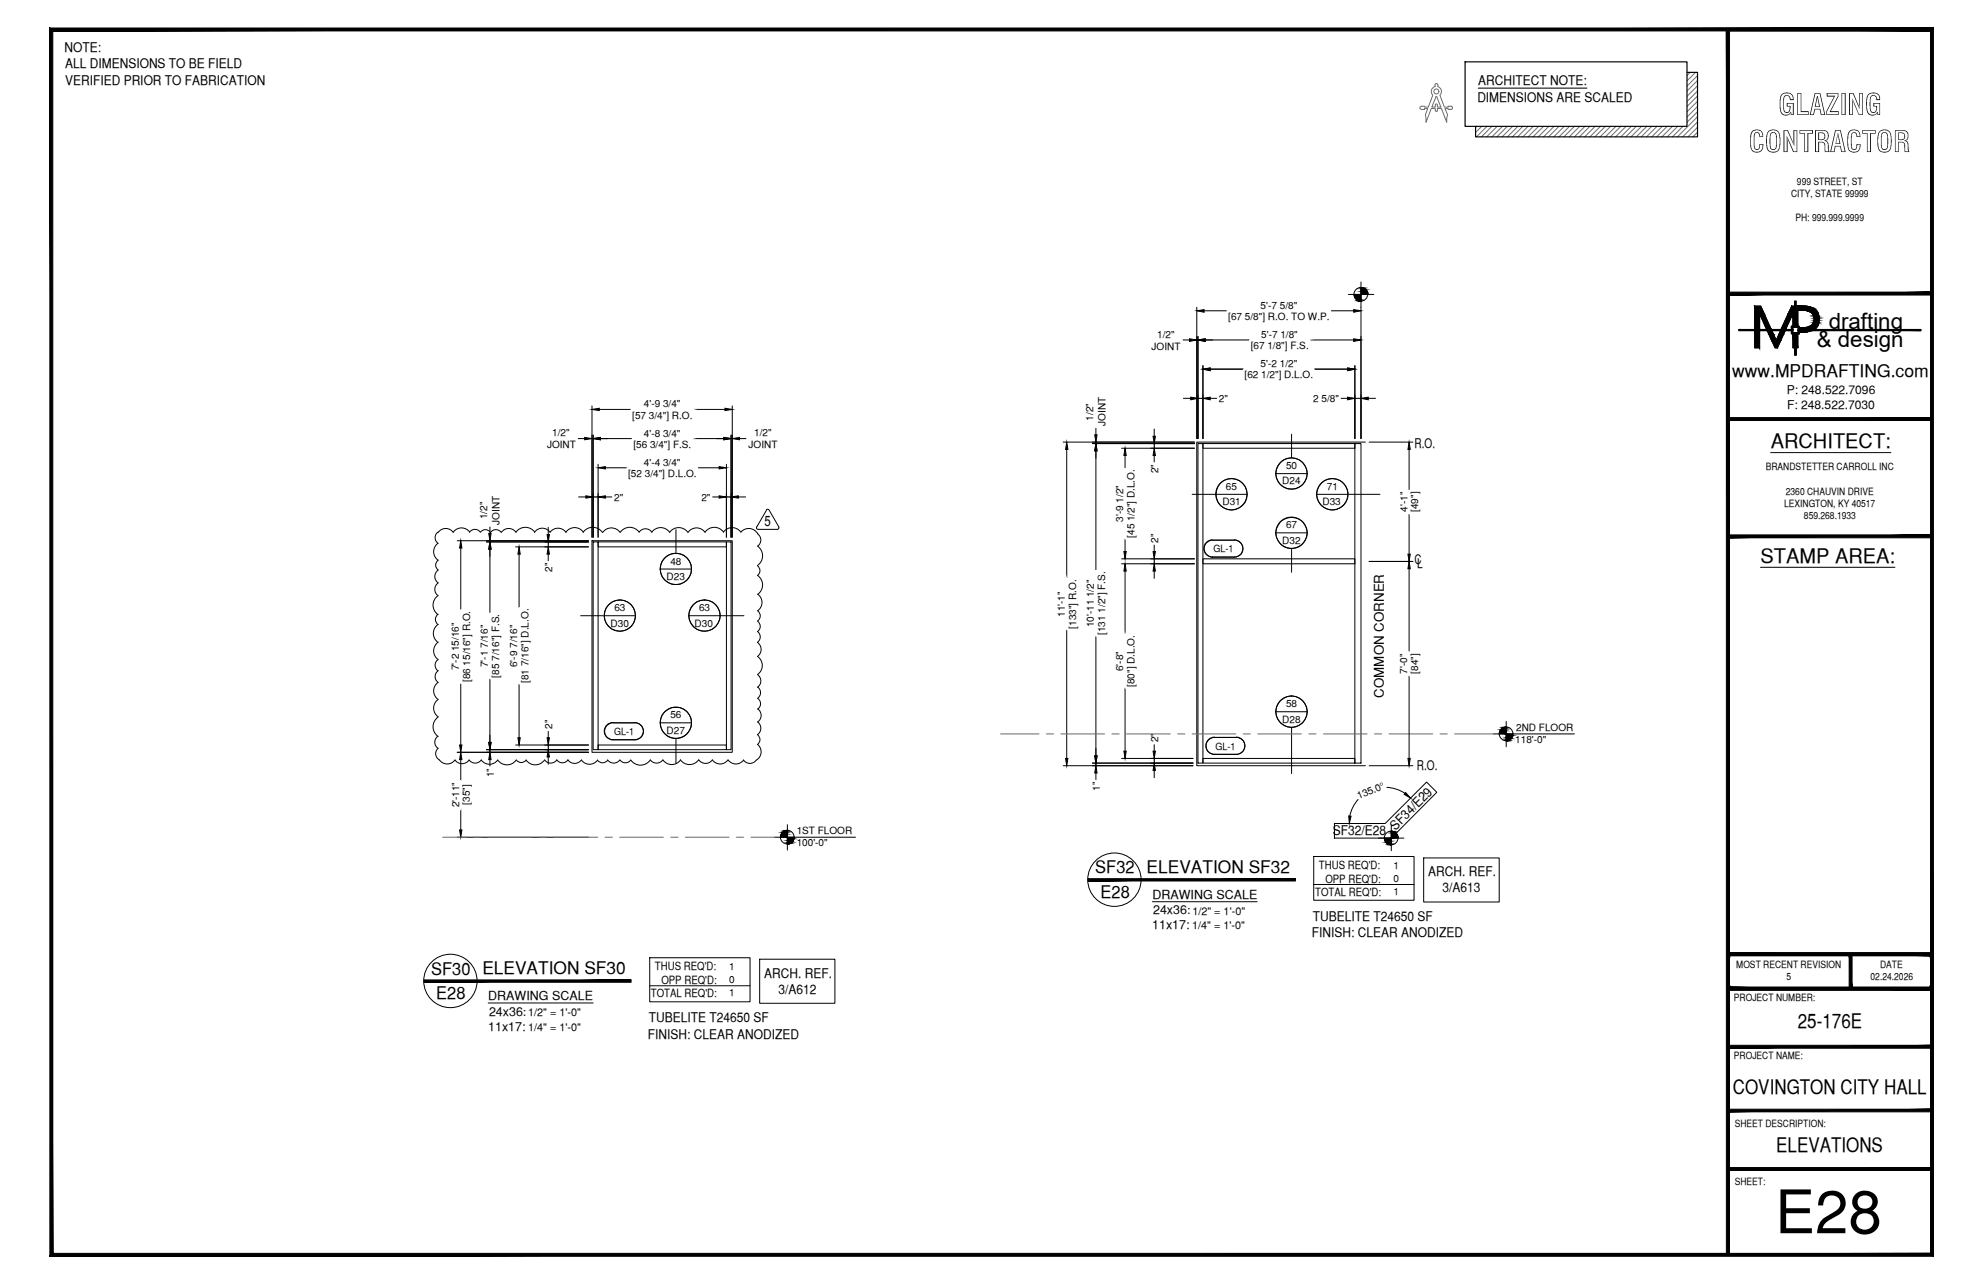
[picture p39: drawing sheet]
<svg xmlns="http://www.w3.org/2000/svg" width="432mm" height="279mm" viewBox="0 0 432 279" stroke-linecap="round" stroke-linejoin="round" font-family="sans-serif">
<defs><g id="words">
<text font-size="13.1" x="386.5" y="268.4">E28</text>
<g font-size="6.3">
<text x="387.2" y="25">GLAZING</text>
<text x="380.8" y="33.1">CONTRACTOR</text>
</g>
<g font-size="4.9">
<text x="398.2" y="71.5">drafting</text>
<text x="395.6" y="75.5">&amp; design</text>
</g>
<g font-size="4.4">
<text x="385.6" y="97.5">ARCHITECT:</text>
<text x="383.3" y="122.5">STAMP AREA:</text>
<text x="391.5" y="223.7">25-176E</text>
<text x="377.3" y="238.1">COVINGTON CITY HALL</text>
<text x="386.8" y="250.7">ELEVATIONS</text>
</g>
<g font-size="3.8">
<text x="377.2" y="82">www.MPDRAFTING.com</text>
<text x="238.5" y="190.1">SF32 ELEVATION SF32</text>
<text x="239.6" y="195.3">E28</text>
<text x="93.9" y="212.1">SF30 ELEVATION SF30</text>
<text x="95" y="217.4">E28</text>
</g>
<text font-size="3.1" x="166.5" y="114.5">5</text>
<g font-size="2.9">
<text x="14" y="11.2">NOTE:</text>
<text x="14.2" y="14.8">ALL DIMENSIONS TO BE FIELD</text>
<text x="14.2" y="18.4">VERIFIED PRIOR TO FABRICATION</text>
<text x="321.7" y="22.1">DIMENSIONS ARE SCALED</text>
<text x="321.9" y="18.5">ARCHITECT NOTE:</text>
<text x="308" y="97.4">R.O.</text>
<text x="308" y="122.7">C</text>
<text x="308.6" y="123.6">L</text>
<text x="301.3" y="151.8" transform="rotate(-90 301.3 151.8)">COMMON CORNER</text>
<text x="308.5" y="167.5">R.O.</text>
<text x="290.3" y="181.8">SF32/E28</text>
<text x="303.8" y="180.7" transform="rotate(-45 303.8 180.7)">SF34/E29</text>
<text x="311" y="190.6">ARCH. REF.</text>
<text x="314.1" y="194.2">3/A613</text>
<text x="285.7" y="204">FINISH: CLEAR ANODIZED</text>
<text x="285.9" y="200.4">TUBELITE T24650 SF</text>
<text x="166.4" y="212.7">ARCH. REF.</text>
<text x="169.5" y="216.2">3/A612</text>
<text x="141.1" y="226">FINISH: CLEAR ANODIZED</text>
<text x="141.3" y="222.4">TUBELITE T24650 SF</text>
</g>
<g font-size="2.7">
<text x="251" y="195.6">DRAWING SCALE</text>
<text x="250.9" y="202.2">11x17:</text>
<text x="251.1" y="198.9">24x36:</text>
<text x="106.3" y="217.6">DRAWING SCALE</text>
<text x="106.5" y="221">24x36:</text>
<text x="106.3" y="224.3">11x17:</text>
</g>
<g font-size="2.6">
<text x="389.1" y="85.8">P: 248.522.7096</text>
<text x="389.1" y="89">F: 248.522.7030</text>
</g>
<g font-size="2.5">
<text x="287.2" y="189.1">THUS REQ'D:</text>
<text x="286.4" y="194.9">TOTAL REQ'D:</text>
<text x="288.6" y="192.1">OPP REQ'D:</text>
<text x="142.6" y="211.1">THUS REQ'D:</text>
<text x="144" y="214.1">OPP REQ'D:</text>
<text x="141.7" y="217">TOTAL REQ'D:</text>
</g>
<g font-size="2.4">
<text x="259.6" y="202.2">1/4&quot; = 1'-0&quot;</text>
<text x="259.7" y="199">1/2&quot; = 1'-0&quot;</text>
<text x="115" y="221.1">1/2&quot; = 1'-0&quot;</text>
<text x="115" y="224.3">1/4&quot; = 1'-0&quot;</text>
</g>
<g font-size="2.2">
<text x="391.3" y="40.2">999 STREET, ST</text>
<text x="390" y="42.9">CITY, STATE 99999</text>
<text x="391" y="48.2">PH: 999.999.9999</text>
<text x="267.5" y="69.7">[67 5/8&quot;] R.O. TO W.P.</text>
<text x="274.5" y="67.2">5'-7 5/8&quot;</text>
<text x="250.8" y="76.1">JOINT</text>
<text x="252" y="73.5">1/2&quot;</text>
<text x="272.4" y="76">[67 1/8&quot;] F.S.</text>
<text x="274.6" y="73.5">5'-7 1/8&quot;</text>
<text x="271" y="82.4">[62 1/2&quot;] D.L.O.</text>
<text x="274.5" y="79.9">5'-2 1/2&quot;</text>
<text x="140.2" y="88.6">4'-9 3/4&quot;</text>
<text x="265.4" y="87.5">2&quot;</text>
<text x="285.9" y="87.5">2 5/8&quot;</text>
<text x="120.3" y="94.9">1/2&quot;</text>
<text x="137.7" y="91.1">[57 3/4&quot;] R.O.</text>
<text x="140.2" y="95">4'-8 3/4&quot;</text>
<text x="164.2" y="94.9">1/2&quot;</text>
<text x="238.1" y="91.5" transform="rotate(-90 238.1 91.5)">1/2&quot;</text>
<text x="240.7" y="92.7" transform="rotate(-90 240.7 92.7)">JOINT</text>
<text x="119.1" y="97.5">JOINT</text>
<text x="137.9" y="97.5">[56 3/4&quot;] F.S.</text>
<text x="140.2" y="101.3">4'-4 3/4&quot;</text>
<text x="163" y="97.5">JOINT</text>
<text x="136.8" y="103.8">[52 3/4&quot;] D.L.O.</text>
<text x="252.2" y="103" transform="rotate(-90 252.2 103)">2&quot;</text>
<text x="267" y="106.6">65</text>
<text x="279.2" y="105.4">D24</text>
<text x="280" y="102.1">50</text>
<text x="288.9" y="106.6">71</text>
<text x="384.5" y="102.3">BRANDSTETTER CARROLL INC</text>
<text x="388.9" y="107.6">2360 CHAUVIN DRIVE</text>
<text x="106.1" y="113" transform="rotate(-90 106.1 113)">1/2&quot;</text>
<text x="133.7" y="109">2&quot;</text>
<text x="152.7" y="109">2&quot;</text>
<text x="244.5" y="113.5" transform="rotate(-90 244.5 113.5)">3'-9 1/2&quot;</text>
<text x="266.2" y="109.9">D31</text>
<text x="288" y="109.9">D33</text>
<text x="306.5" y="111.3" transform="rotate(-90 306.5 111.3)">4'-1&quot;</text>
<text x="308.8" y="111.4" transform="rotate(-90 308.8 111.4)">[49&quot;]</text>
<text x="388.5" y="110.3">LEXINGTON, KY 40517</text>
<text x="392.8" y="113">859.268.1933</text>
<text x="108.8" y="114.2" transform="rotate(-90 108.8 114.2)">JOINT</text>
<text x="247" y="117" transform="rotate(-90 247 117)">[45 1/2&quot;] D.L.O.</text>
<text x="252.2" y="118.1" transform="rotate(-90 252.2 118.1)">2&quot;</text>
<text x="279.2" y="118.4">D32</text>
<text x="280" y="115">67</text>
<text x="120.2" y="124.5" transform="rotate(-90 120.2 124.5)">2&quot;</text>
<text x="146" y="122.9">48</text>
<text x="264.2" y="120.1">GL-1</text>
<text x="145.2" y="126.2">D23</text>
<text x="133" y="136.3">D30</text>
<text x="133.8" y="133">63</text>
<text x="151.3" y="136.3">D30</text>
<text x="152.2" y="133">63</text>
<text x="231.9" y="134.2" transform="rotate(-90 231.9 134.2)">11'-1&quot;</text>
<text x="234.3" y="136.8" transform="rotate(-90 234.3 136.8)">[133&quot;] R.O.</text>
<text x="238.2" y="136.5" transform="rotate(-90 238.2 136.5)">10'-11 1/2&quot;</text>
<text x="240.7" y="138.2" transform="rotate(-90 240.7 138.2)">[131 1/2&quot;] F.S.</text>
<text x="99.9" y="145.9" transform="rotate(-90 99.9 145.9)">7'-2 15/16&quot;</text>
<text x="102.4" y="148.5" transform="rotate(-90 102.4 148.5)">[86 15/16&quot;] R.O.</text>
<text x="106.2" y="145.2" transform="rotate(-90 106.2 145.2)">7'-1 7/16&quot;</text>
<text x="108.7" y="147.4" transform="rotate(-90 108.7 147.4)">[85 7/16&quot;] F.S.</text>
<text x="112.6" y="145.2" transform="rotate(-90 112.6 145.2)">6'-9 7/16&quot;</text>
<text x="115.1" y="148.6" transform="rotate(-90 115.1 148.6)">[81 7/16&quot;] D.L.O.</text>
<text x="244.5" y="146" transform="rotate(-90 244.5 146)">6'-8&quot;</text>
<text x="247" y="149.5" transform="rotate(-90 247 149.5)">[80&quot;] D.L.O.</text>
<text x="306.4" y="146.6" transform="rotate(-90 306.4 146.6)">7'-0&quot;</text>
<text x="308.8" y="146.6" transform="rotate(-90 308.8 146.6)">[84&quot;]</text>
<text x="280" y="153.9">58</text>
<text x="120.2" y="158.6" transform="rotate(-90 120.2 158.6)">2&quot;</text>
<text x="133.7" y="159.9">GL-1</text>
<text x="145.2" y="159.6">D27</text>
<text x="146" y="156.3">56</text>
<text x="252.2" y="161.5" transform="rotate(-90 252.2 161.5)">2&quot;</text>
<text x="279.2" y="157.2">D28</text>
<text x="329.9" y="161.7">118'-0&quot;</text>
<text x="330.1" y="159">2ND FLOOR</text>
<text x="264.7" y="163.1">GL-1</text>
<text x="107.5" y="169.2" transform="rotate(-90 107.5 169.2)">1&quot;</text>
<text x="239.5" y="172.1" transform="rotate(-90 239.5 172.1)">1&quot;</text>
<text x="295.9" y="173.9" transform="rotate(-23 295.9 173.9)">135.0°</text>
<text x="99.9" y="175.7" transform="rotate(-90 99.9 175.7)">2'-11&quot;</text>
<text x="102.3" y="175.1" transform="rotate(-90 102.3 175.1)">[35&quot;]</text>
<text x="173.5" y="181.5">1ST FLOOR</text>
<text x="173.5" y="184.1">100'-0&quot;</text>
<text x="303.4" y="189">1</text>
<text x="303.4" y="192">0</text>
<text x="303.4" y="194.7">1</text>
<text x="158.7" y="211.1">1</text>
<text x="158.7" y="214">0</text>
<text x="378.1" y="210.6">MOST RECENT REVISION</text>
<text x="389" y="213.3">5</text>
<text x="407.3" y="213.2">02.24.2026</text>
<text x="409.4" y="210.6">DATE</text>
<text x="158.7" y="216.8">1</text>
<text x="377.6" y="217.8">PROJECT NUMBER:</text>
<text x="377.6" y="230.4">PROJECT NAME:</text>
<text x="377.8" y="245.2">SHEET DESCRIPTION:</text>
<text x="377.8" y="257.9">SHEET:</text>
</g>
</g></defs>
<!-- layer: COMPONENTS -->
<path d="M260.9 96.5h1v69.6h-1zM261.9 96.5h33.1v1h-33.1zM295 96.5h1.4v69.6h-1.4zM129.2 117.9h1v45.2h-1zM130.2 117.9h28v1.1h-28zM158.2 117.9h1v45.2h-1zM261.9 121.6h33.1v1.1h-33.1zM130.2 162.1h28v1h-28zM261.9 165h33.1v1.1h-33.1z" fill="none" stroke="#000" stroke-width=".22"/>
<!-- layer: ROUGH OPENING -->
<path d="M297.3 96.2h-36.7v70.4h36.7M128.9 117.7h30.5v46h-30.5z" fill="none" stroke="#000" stroke-width=".22"/>
<!-- layer: DIM -->
<g fill="none" stroke="#000" stroke-width=".22">
<path d="M257.4 74h1.6M260.6 66.9v28.5M260.6 74h.3M260.9 73.2v22.2M261.9 79.6v15.8M262.2 67.6h5M262.4 74h9.7M285.2 74h9.6M289.8 67.6h5M295 79.6v15.8M296.4 66.9v28.5M125.7 95.4h1.6"/>
<path d="M128.9 88.3v28.6M128.9 95.4h.3M129.2 94.7v22.2M130.5 89.1h6.9M130.7 95.4h7M150.7 95.4h6.9M151 89.1h6.9M159.2 94.7v22.2M159.2 95.4h.2M159.4 88.3v28.6M161 95.4h1.6M231.5 96.2h28.6"/>
<path d="M232.3 97.8v28.1M237.9 96.5h22.2M238.6 93v1.6M238.6 96.2v.3M238.6 98.1v26M244.2 97.5h15.9M245 99.1v2.8M251.3 93.3v1.6M251.3 96.5v1M251.3 99.1v1.6M257.7 86.7h1.6M260.9 86.7h1"/>
<path d="M263.5 86.7h1.6M263.5 80.3h7.3M286.1 80.3h7.3M291.8 86.7h1.6M295 86.7h1.4M297.9 86.7h1.6M298.1 96.2h9.6M306.8 97.8v8.9M99.6 117.7h28.5M100.3 119.3v13.4M105.9 117.9h22.2M106.7 114.5v1.6"/>
<path d="M106.7 117.7v.2M106.7 119.5v13.9M112.3 119h15.8M119.4 114.7v1.6M119.4 117.9v1.1M126 108.1h1.6M129.2 108.1h1M130.2 101v15.9M131.8 108.1h1.6M131.8 101.8h4.7M151.9 101.8h4.7M155 108.1h1.6"/>
<path d="M158.2 101v15.9M158.2 108.1h1M160.8 108.1h1.6M245 117.3v2.7M251.3 118.4v1.6M306.8 111.7v8.9M113 120.6v11.7M119.4 120.6v1.6M232.3 137v28M238.6 138.4v26.1M244.2 122.7h15.9M244.2 121.6h15.9"/>
<path d="M245 124.3v13.7M251.3 121.6v1.1M251.3 124.3v1.6M298.1 122.2h9.6M306.8 123.8v18.1M100.3 148.7v13.4M106.7 147.7v13.8M113 148.8v11.7M119.4 158.9v1.6M245 149.7v13.7M306.8 146.9v18.1M99.6 163.7h28.5"/>
<path d="M100.3 165.3v4.6M100.3 176v4.6M105.9 163.1h22.2M106.7 163.1v.6M106.7 165.3v1.6M112.3 162.1h15.8M119.4 162.1v1M119.4 164.7v1.6M231.5 166.6h28.3M237.9 166.1h21.9M238.6 166.1v.5M238.6 168.2v1.6"/>
<path d="M244.2 165h15.6M251.3 161.9v1.5M251.3 165v1.1M251.3 167.6v1.6M298.1 166.6h9.6M99.6 182.2h28.5"/>
</g>
<g fill="#000" stroke="#000" stroke-width=".22">
<path d="M259 73.7l1.6 .3-1.6 .3zM260.6 67.6l1.6-.2v.5zM260.9 74l1.5-.3v.6zM294.8 67.4l1.6 .2-1.6 .3zM294.8 73.7l1.6 .3-1.6 .3zM127.3 95.2l1.6 .2-1.6 .3zM128.9 89.1l1.6-.3v.5zM129.2 95.4l1.5-.2v.5zM157.6 95.2l1.6 .2-1.6 .3zM157.9 88.8l1.5 .3-1.5 .2zM159.4 95.4l1.6-.2v.5zM232.3 96.2l.2 1.6h-.5z"/>
<path d="M238.6 96.5l.3 1.6h-.5zM238.4 94.6h.5l-.3 1.6zM245 97.5l.2 1.6h-.5zM251.1 94.9h.5l-.3 1.6zM251.3 97.5l.3 1.6h-.5zM259.3 86.4l1.6 .3-1.6 .3zM261.9 86.7l1.6-.3v.6zM261.9 80.3l1.6-.2v.5zM293.4 86.4l1.6 .3-1.6 .3zM293.4 80.1l1.6 .2-1.6 .3zM296.4 86.7l1.5-.3v.6zM306.8 96.2l.3 1.6h-.5z"/>
<path d="M100.3 117.7l.3 1.6h-.5zM106.7 117.9l.2 1.6h-.5zM106.4 116.1h.5l-.2 1.6zM119.1 116.3h.5l-.2 1.6zM127.6 107.9l1.6 .2-1.6 .3zM130.2 108.1l1.6-.2v.5zM130.2 101.8l1.6-.3v.5zM156.6 107.9l1.6 .2-1.6 .3zM156.6 101.5l1.6 .3-1.6 .2zM159.2 108.1l1.6-.2v.5zM113 119l.3 1.6h-.5zM119.4 119l.2 1.6h-.5z"/>
<path d="M245 122.7l.2 1.6h-.5zM244.7 120h.5l-.2 1.6zM251.3 122.7l.3 1.6h-.5zM251.1 120h.5l-.3 1.6zM306.8 122.2l.3 1.6h-.5zM306.6 120.6h.5l-.3 1.6zM100.1 162.1h.5l-.3 1.6zM100.3 163.7l.3 1.6h-.5zM106.4 161.5h.5l-.2 1.6zM106.7 163.7l.2 1.6h-.5zM112.8 160.5h.5l-.3 1.6zM119.4 163.1l.2 1.6h-.5z"/>
<path d="M119.1 160.5h.5l-.2 1.6zM232 165h.5l-.2 1.6zM238.4 164.5h.5l-.3 1.6zM238.6 166.6l.3 1.6h-.5zM244.7 163.4h.5l-.2 1.6zM251.3 166.1l.3 1.5h-.5zM251.1 163.4h.5l-.3 1.6zM306.6 165h.5l-.3 1.6zM100.1 180.6h.5l-.3 1.6z"/>
</g>
<g fill="#fff" stroke="#fff" stroke-width=".22">
<path d="M139.9 86.7v2.4l8.6-2.4zM139.9 89.1l8.6-2.4v2.4z"/>
<path d="M137.4 89.1v2.9l13.6-2.9zM137.4 92l13.6-2.9v2.9z"/>
<path d="M139.9 93v2.4l8.6-2.4zM139.9 95.4l8.6-2.4v2.4z"/>
<path d="M137.7 95.4v3l13-3zM137.7 98.4l13-3v3z"/>
<path d="M162.6 92.9v5.1l7.1-5.1zM162.6 98l7.1-5.1v5.1z"/>
<path d="M118.7 92.9v5.1l7-5.1zM118.7 98l7-5.1v5.1z"/>
<path d="M152.4 107v2.3l2.6-2.3zM152.4 109.3l2.6-2.3v2.3z"/>
<path d="M133.4 107v2.3l2.6-2.3zM133.4 109.3l2.6-2.3v2.3z"/>
<path d="M139.9 99.4v2.4l8.6-2.4zM139.9 101.8l8.6-2.4v2.4z"/>
<path d="M136.5 101.8v2.9l15.4-2.9zM136.5 104.7l15.4-2.9v2.9z"/>
<path d="M97.9 135.2v11h2.4zM97.9 135.2h2.4v11z"/>
<path d="M100.3 132.7v16h2.9zM100.3 132.7h2.9v16z"/>
<path d="M104.3 135.7v9.7h2.4zM104.3 135.7h2.4v9.7z"/>
<path d="M106.7 133.4v14.3h2.8zM106.7 133.4h2.8v14.3z"/>
<path d="M104.1 107.5v7h5.1zM104.1 107.5h5.1v7z"/>
<path d="M118.2 122.2v2.6h2.4zM118.2 122.2h2.4v2.6z"/>
<path d="M118.2 156.3v2.6h2.4zM118.2 156.3h2.4v2.6z"/>
<path d="M110.6 135.7v9.7h2.4zM110.6 135.7h2.4v9.7z"/>
<path d="M113 132.3v16.5h2.9zM113 132.3h2.9v16.5z"/>
<path d="M98 169.9v6.1h2.3zM98 169.9h2.3v6.1z"/>
<path d="M100.3 170.5v4.9h2.9zM100.3 170.5h2.9v4.9z"/>
<path d="M274.2 65.2v2.4l8.6-2.4zM274.2 67.6l8.6-2.4v2.4z"/>
<path d="M267.2 67.6v2.9l22.6-2.9zM267.2 70.5l22.6-2.9v2.9z"/>
<path d="M274.3 71.6v2.4l8.6-2.4zM274.3 74l8.6-2.4v2.4z"/>
<path d="M272.1 74v2.9l13.1-2.9zM272.1 76.9l13.1-2.9v2.9z"/>
<path d="M250.4 71.4v5.2l7-5.2zM250.4 76.6l7-5.2v5.2z"/>
<path d="M285.6 85.5v2.4l6.2-2.4zM285.6 87.9l6.2-2.4v2.4z"/>
<path d="M265.1 85.5v2.4l2.6-2.4zM265.1 87.9l2.6-2.4v2.4z"/>
<path d="M274.2 77.9v2.4l8.6-2.4zM274.2 80.3l8.6-2.4v2.4z"/>
<path d="M270.8 80.3v2.9l15.3-2.9zM270.8 83.2l15.3-2.9v2.9z"/>
<path d="M274.2 77.9v2.4l8.6-2.4zM274.2 80.3l8.6-2.4v2.4z"/>
<path d="M270.8 80.3v2.9l15.3-2.9zM270.8 83.2l15.3-2.9v2.9z"/>
<path d="M229.9 128.4v6h2.4zM229.9 128.4h2.4v6z"/>
<path d="M232.3 125.9v11.1h2.8zM232.3 125.9h2.8v11.1z"/>
<path d="M236.2 125.9v10.8h2.4zM236.2 125.9h2.4v10.8z"/>
<path d="M238.6 124.1v14.3h2.9zM238.6 124.1h2.9v14.3z"/>
<path d="M236.1 86v7h5.1zM236.1 86h5.1v7z"/>
<path d="M237.4 169.8v2.4h2.4zM237.4 169.8h2.4v2.4z"/>
<path d="M250.1 100.7v2.6h2.4zM250.1 100.7h2.4v2.6z"/>
<path d="M250.1 159.3v2.6h2.4zM250.1 159.3h2.4v2.6z"/>
<path d="M242.6 141.4v4.9h2.4zM242.6 141.4h2.4v4.9z"/>
<path d="M245 138v11.7h2.8zM245 138h2.8v11.7z"/>
<path d="M242.6 105.3v8.6h2.4zM242.6 105.3h2.4v8.6z"/>
<path d="M245 101.9v15.4h2.8zM245 101.9h2.8v15.4z"/>
<path d="M250.1 115.9v2.5h2.4zM250.1 115.9h2.4v2.5z"/>
<path d="M304.4 141.9v5h2.4zM304.4 141.9h2.4v5z"/>
<path d="M306.8 141.9v5h2.9zM306.8 141.9h2.9v5z"/>
<path d="M304.5 106.7v5h2.3zM304.5 106.7h2.3v5z"/>
<path d="M306.8 106.7v4.9h2.9zM306.8 106.7h2.9v4.9z"/>
<path d="M105.5 166.9v2.4h2.4zM105.5 166.9h2.4v2.4z"/>
</g>
<!-- layer: SYMBOLS -->
<g fill="none" stroke="#000" stroke-width=".22">
<path d="M293.6 64.1h5.5M296.4 61.3v5.6M281.2 94.5v5.1M147.2 115.3v5.1M259.6 107.6h12M262.6 118.2l1.1-.7h5.1a1.84 1.84 0 0 1 1.8 1.9 1.84 1.84 0 0 1-1.8 1.8h-4.8a1.84 1.84 0 0 1-1.6-1.1 1.84 1.84 0 0 1 .2-1.9zM264 117.5a1.87 1.87 0 0 0-1.9 1.8 1.87 1.87 0 0 0 1.9 1.9M264 117.5h4.8M268.8 117.5a1.87 1.87 0 0 1 1.8 1.8 1.87 1.87 0 0 1-1.8 1.9M277.8 103.1h6.9M277.8 116h6.9M281.2 119.4v5.1"/>
<path d="M286.7 107.6h13.8M126.4 134h12M143.8 123.8h6.8M150 134h12M264 121.2h4.8M132.1 157.9l1.1-.6h5a1.84 1.84 0 0 1 1.9 1.8 1.84 1.84 0 0 1-1.9 1.9h-4.7a1.84 1.84 0 0 1-1.7-1.1 1.84 1.84 0 0 1 .3-2zM133.4 157.2a1.87 1.87 0 0 0-1.8 1.9 1.87 1.87 0 0 0 1.8 1.9M133.5 157.3h4.7M138.2 157.2a1.87 1.87 0 0 1 1.9 1.9 1.87 1.87 0 0 1-1.9 1.9h-4.7M143.8 157.3h6.8M277.8 154.9h6.9M281.2 158.3v10"/>
<path d="M325.2 159.7h17.6M328 157v5.5M147.2 160.7v5.4M171.4 179.5v5.5M263.1 161.1l1.1-.6h5a1.84 1.84 0 0 1 1.9 1.8 1.84 1.84 0 0 1-1.9 1.8h-4.7a1.81 1.81 0 0 1-1.7-1 1.81 1.81 0 0 1 .3-2zM264.4 160.4a1.87 1.87 0 0 0-1.8 1.9 1.87 1.87 0 0 0 1.8 1.8M264.5 160.5h4.7M264.5 164.1h4.7M269.2 160.4a1.87 1.87 0 0 1 1.9 1.9 1.87 1.87 0 0 1-1.9 1.8M295.7 174l-1 1.4-.8 2.2M302 171.3l2.3 .5 1.6 .8M303 179.6v5.5"/>
<path d="M168.7 182.2h17.6M286.1 186.4h21.8v9.5h-21.8zM286.1 192.5h21.8M300.2 182.4h5.5M141.5 208.4h21.8v9.6h-21.8zM141.5 214.5h21.8"/>
<circle cx="296.3" cy="64" r="1.49"/>
<circle cx="268.1" cy="107.5" r="3.4"/>
<circle cx="268.2" cy="107.6" r="3.4"/>
<circle cx="281.2" cy="103" r="3.4"/>
<circle cx="281.2" cy="115.9" r="3.4"/>
<circle cx="281.2" cy="116" r="3.4"/>
<circle cx="290.1" cy="107.5" r="3.4"/>
<circle cx="135" cy="134" r="3.4"/>
<circle cx="147.2" cy="123.8" r="3.4"/>
<circle cx="153.4" cy="134" r="3.4"/>
<circle cx="153.4" cy="133.9" r="3.4"/>
<circle cx="147.2" cy="157.3" r="3.4"/>
<circle cx="281.2" cy="154.8" r="3.4"/>
<circle cx="327.9" cy="159.7" r="1.49"/>
<circle cx="171.4" cy="182.1" r="1.49"/>
<circle cx="242.7" cy="191.4" r="5.8"/>
<circle cx="302.9" cy="182.3" r="1.49"/>
<circle cx="98.1" cy="213.5" r="5.8"/>
</g>
<g fill="#000" stroke="#000" stroke-width=".22">
<path d="M296.4 62.6h.3zM295.8 65.5h.6zM327.7 158.2h.3zM293.7 177.5l.5 .1-.4 1.6zM306.1 172.5l1 1.2-1.3-.9zM328 161.2h.5zM171.2 180.7h.2zM171.4 183.6h.6l-.3 .1zM303 180.8l.2 .1zM302.5 183.8h.5z"/>
<path d="M294.9 64.1h1.5l-1.5 .2zM294.9 64.3h1.5v-.2z"/>
<path d="M294.9 64.3h1.5l-1.4 .3zM295 64.6h1.4v-.3z"/>
<path d="M295 64.6h1.4l-1.3 .2zM295.1 64.8h1.3v-.2z"/>
<path d="M295.1 64.8h1.3l-1.1 .2zM295.3 65h1.1v-.2z"/>
<path d="M295.3 65h1.1l-1 .2zM295.4 65.2h1v-.2z"/>
<path d="M295.4 65.2h1l-.7 .2zM295.7 65.4h.7v-.2z"/>
<path d="M295.7 65.4h.7zM295.8 65.5l.6-.1z"/>
<path d="M296.4 62.6h.3zM296.4 62.7h.5z"/>
<path d="M296.4 62.7h.5l-.5 .1zM296.4 62.8h.7l-.2-.1z"/>
<path d="M296.4 62.8h.7l-.7 .1zM296.4 62.9h1l-.3-.1z"/>
<path d="M296.4 62.9h1l-1 .2zM296.4 63.1h1.1l-.1-.2z"/>
<path d="M296.4 63.1h1.1l-1.1 .3zM296.4 63.4h1.3l-.2-.3z"/>
<path d="M296.4 63.4h1.3l-1.3 .2zM296.4 63.6h1.4l-.1-.2z"/>
<path d="M296.4 63.6h1.4l-1.4 .2zM296.4 63.8h1.5l-.1-.2z"/>
<path d="M296.4 63.8h1.5l-1.5 .3zM296.4 64.1h1.5v-.3z"/>
<path d="M296.1 65.5h.3zM296.1 65.5l.3 .1z"/>
<path d="M327.7 158.2l.3 .1zM327.5 158.3h.5z"/>
<path d="M327.5 158.3l.5 .1v-.1zM327.2 158.4l.3-.1 .5 .1z"/>
<path d="M327.2 158.4l.8 .2v-.2zM327.2 158.4l.8 .2h-1z"/>
<path d="M327 158.6l1 .1v-.1zM326.8 158.7l.2-.1 1 .1z"/>
<path d="M326.8 158.7l1.2 .3v-.3zM326.8 158.7l1.2 .3h-1.4z"/>
<path d="M326.6 159l1.4 .2v-.2zM326.6 159l1.4 .2h-1.4z"/>
<path d="M326.6 159.2l1.4 .2v-.2zM326.6 159.2l1.4 .2h-1.5z"/>
<path d="M326.5 159.4l1.5 .3v-.3zM326.5 159.4l1.5 .3h-1.5z"/>
<path d="M328 159.7l1.4 .3v-.3zM328 159.7l1.4 .3h-1.4z"/>
<path d="M328 161.2h.2zM328 161.2h.2z"/>
<path d="M328 161l.5 .2 .2-.2zM328 161l.5 .2h-.5z"/>
<path d="M328 160.8l.7 .2 .2-.2zM328 160.8l.7 .2h-.7z"/>
<path d="M328 160.7l.9 .1 .2-.1zM328 160.7l.9 .1h-.9z"/>
<path d="M328 160.5l1.1 .2 .1-.2zM328 160.5l1.1 .2h-1.1z"/>
<path d="M328 160.3l1.2 .2 .2-.2zM328 160.3l1.2 .2h-1.2z"/>
<path d="M328 160l1.4 .3v-.3zM328 160l1.4 .3h-1.4z"/>
<path d="M171.2 180.7l.2 .1zM170.9 180.8h.5z"/>
<path d="M170.9 180.8l.5 .1v-.1zM170.7 180.9l.2-.1 .5 .1z"/>
<path d="M170.7 180.9l.7 .2v-.2zM170.7 180.9l.7 .2h-.9z"/>
<path d="M170.5 181.1l.9 .1v-.1zM170.3 181.2l.2-.1 .9 .1z"/>
<path d="M170.3 181.2l1.1 .3v-.3zM170.3 181.2l1.1 .3h-1.2z"/>
<path d="M170.2 181.5l1.2 .2v-.2zM170.2 181.5l1.2 .2h-1.3z"/>
<path d="M170.1 181.7l1.3 .2v-.2zM170.1 181.7l1.3 .2h-1.4z"/>
<path d="M170 181.9l1.4 .3v-.3zM170 181.9l1.4 .3h-1.4z"/>
<path d="M171.4 183.7h.3zM171.4 183.6l.3 .1h-.3z"/>
<path d="M171.4 183.5h.8zM171.4 183.5l.6 .1z"/>
<path d="M171.4 183.3l.8 .2 .2-.2zM171.4 183.3l.8 .2h-.8z"/>
<path d="M171.4 183.2l1 .1 .2-.1zM171.4 183.2l1 .1h-1z"/>
<path d="M171.4 182.9l1.2 .3 .1-.3zM171.4 182.9l1.2 .3h-1.2z"/>
<path d="M171.4 182.7l1.3 .2 .1-.2zM171.4 182.7l1.3 .2h-1.3z"/>
<path d="M171.4 182.5l1.4 .2 .1-.2zM171.4 182.5l1.4 .2h-1.4z"/>
<path d="M171.4 182.2l1.5 .3 .1-.3zM171.4 182.2l1.5 .3h-1.5z"/>
<path d="M236.9 191.2v.5l45.2-.5zM236.9 191.7l45.2-.5v.5z"/>
<path d="M301.4 182.4h1.6l-1.5 .2zM301.5 182.6h1.5v-.2z"/>
<path d="M301.5 182.6h1.5l-1.4 .3zM301.6 182.9h1.4v-.3z"/>
<path d="M301.6 182.9h1.4l-1.4 .2zM301.6 183.1h1.4v-.2z"/>
<path d="M301.6 183.1h1.4l-1.2 .2zM301.8 183.3h1.2v-.2z"/>
<path d="M301.8 183.3h1.2l-1 .2zM302 183.5h1v-.2z"/>
<path d="M302 183.5h1l-.8 .1zM302.2 183.6h.8v-.1z"/>
<path d="M302.2 183.6h.8l-.5 .2zM302.5 183.8h.5v-.2z"/>
<path d="M302.7 183.8h.3zM302.7 183.8h.3z"/>
<path d="M303 180.9h.2zM303 181h.5z"/>
<path d="M303 181h.5zM303 181h.7z"/>
<path d="M303 181h.7l-.7 .2zM303 181.2h.9l-.2-.2z"/>
<path d="M303 181.2h.9l-.9 .2zM303 181.4h1.1l-.2-.2z"/>
<path d="M303 181.4h1.1l-1.1 .2zM303 181.6h1.2l-.1-.2z"/>
<path d="M303 181.6h1.2l-1.2 .3zM303 181.9h1.4l-.2-.3z"/>
<path d="M303 181.9h1.4l-1.4 .2zM303 182.1h1.4v-.2z"/>
<path d="M303 182.1h1.4l-1.4 .3zM303 182.4h1.4v-.3z"/>
<path d="M92.3 213.2v.5l45.1-.5zM92.3 213.7l45.1-.5v.5z"/>
</g>
<!-- layer: GRID LINES -->
<g fill="none" stroke="#6c6c6c" stroke-width=".22">
<path d="M217.9 159.7h8.4M227.8 159.7h1.6M231 159.7h9.5M242.1 159.7h1.6M245.3 159.7h9.5M256.4 159.7h1.6M259.6 159.7h9.5M270.7 159.7h1.6M273.9 159.7h9.5M285 159.7h1.6M288.2 159.7h9.5M299.3 159.7h1.6"/>
<path d="M302.5 159.7h9.5M313.6 159.7h1.6M316.7 159.7h8.5M96.4 182.2h5.2M103.2 182.2h1.6M106.4 182.2h9.5M117.5 182.2h1.6M120.6 182.2h9.6M131.8 182.2h1.5M134.9 182.2h9.6M146 182.2h1.6M149.2 182.2h9.5"/>
<path d="M160.3 182.2h1.6M163.5 182.2h5.2"/>
</g>
<!-- layer: MEDIUM_2 -->
<path d="M290.6 179.2h11l9-9 2.3 2.2-9.9 10h-12.4zM251 196.2h22.7M106.3 218.2h22.9" fill="none" stroke="#000" stroke-width=".22"/>
<!-- layer: NOTES -->
<path d="M321.9 19.2h23.7M310 186.7h16.5v9.6h-16.5zM165.4 208.7h16.4v9.6h-16.4z" fill="none" stroke="#000" stroke-width=".22"/>
<!-- layer: LIGHT_1 -->
<g fill="none" stroke="#6c6c6c" stroke-width=".22">
<path d="M313.1 18.4l-.2-.2h-.3l-.1 .7a1.09 1.09 0 0 0-.5 1.8M313.1 18.8a1.11 1.11 0 0 1 .4 1.9M313.1 18.5v.4M368 15.7l-.7 .7M369.2 15.7l-1.9 1.9M369.6 16.4l-2.3 2.3M369.6 17.5l-2.3 2.3M369.6 18.7l-2.3 2.3M369.6 19.8l-2.3 2.3M309.5 23.1a.35 .35 0 0 0-.3 .4 .35 .35 0 0 0 .3 .3M312 20.8l-1 2.5-1.4-.2M312.5 22.8l.3-.2 .2 .2"/>
<path d="M312.7 21h.2M312.7 21.1l-.9 2.2h.7v-.4M312.9 21.1l.9 2.2h-.8v-.4M313.6 20.8l.9 2.5h.8v-.2h.6a.35 .35 0 0 1 .4 .3 .35 .35 0 0 1-.3 .4l-1.4-.2 .6 1.4-.2 1.6-1.1-3h-.9v.4l-.2 .3-.3-.2v-.5h-.8l-1.2 3-.1-1.6 .5-1.4-1.3 .2M321.5 27.5l-.2 .2M322.6 27.5l-1.3 1.3M323.8 27.5l-2.3 2.3M324.9 27.5l-2.3 2.3M326 27.5l-2.3 2.3M327.2 27.5l-2.3 2.3M328.2 27.5l-2.3 2.3M329.4 27.5l-2.3 2.3"/>
<path d="M330.5 27.5l-2.3 2.3M331.6 27.5l-2.3 2.3M332.7 27.5l-2.2 2.3M333.9 27.5l-2.3 2.3M335 27.5l-2.3 2.3M336.1 27.5l-2.3 2.3M337.2 27.5l-2.2 2.3M338.4 27.5l-2.3 2.3M339.5 27.5l-2.3 2.3M340.6 27.5l-2.3 2.3M341.8 27.5l-2.3 2.3M342.8 27.5l-2.2 2.3"/>
<path d="M344 27.5l-2.3 2.3M345.1 27.5l-2.3 2.3M346.2 27.5l-2.3 2.3M347.3 27.5l-2.2 2.3M348.5 27.5l-2.3 2.3M349.6 27.5l-2.3 2.3M350.7 27.5l-2.3 2.3M351.9 27.5l-2.3 2.3M352.9 27.5l-2.3 2.3M354.1 27.5l-2.3 2.3M355.2 27.5l-2.3 2.3M356.3 27.5l-2.3 2.3"/>
<path d="M357.4 27.5l-2.2 2.3M358.6 27.5l-2.3 2.3M359.7 27.5l-2.3 2.3M360.8 27.5l-2.3 2.3M361.9 27.5l-2.2 2.3M363 27.5l-2.3 2.3M364.2 27.5l-2.3 2.3M365.3 27.5l-2.3 2.3M366.5 27.5l-2.3 2.3M369.6 20.9l-2.3 2.3M369.6 22l-2.3 2.3M369.6 23.2l-2.3 2.3"/>
<path d="M369.6 24.3l-2.3 2.3M369.6 25.4l-4.3 4.4M369.6 26.5l-3.2 3.3M369.6 27.7l-2.1 2.1M369.6 28.8l-1 1"/>
<circle cx="312.8" cy="19.9" r=".54"/>
</g>
<!-- layer: HEAVY_2 -->
<path d="M319 13.5h48.3v14h-48.3zM367.3 15.7h2.3v14.1h-48.3v-2.3" fill="none" stroke="#000" stroke-width=".25"/>
<!-- layer: SYMBOLS -->
<g fill="none" stroke="#fff" stroke-width=".22">
<path d="M281.2 99.6l.9 .2M268.2 104.1l.8 .2M268.8 117.5h-5.1h5.4M281.2 112.6l.9 .1M290.1 104.1l-.9 .2M135 130.6l.9 .1M147.2 120.4l.9 .1M153.4 130.6l-.9 .1M263.7 121.2h5.4h-5.1h4.8M138.2 157.3h-5h5.4M147.2 153.9l.9 .1M281.2 151.4l.9 .2"/>
<path d="M133.2 161h5.4h-5.1h4.7M264.2 164.1h5.4h-5.1h4.7M269.2 160.5h-5h5.4"/>
</g>
<g fill="#fff" stroke="#fff" stroke-width=".22">
<path d="M132.6 157.5l.6-.2h5.4zM132.6 157.5h6.6l-.6-.2zM132.1 157.9l.5-.4h6.6zM132.1 157.9h7.6l-.5-.4zM132.1 157.9h7.6l-7.9 .6zM131.8 158.5h8.2l-.3-.6zM131.8 158.5h8.2l-8.4 .6zM131.6 159.1h8.5l-.1-.6zM131.6 159.1h8.5l-8.3 .7zM131.8 159.8h8.2l.1-.7zM131.8 159.8h8.2l-7.9 .5zM132.1 160.3h7.6l.3-.5zM132.1 160.3h7.6l-7.1 .4zM132.6 160.7h6.6l.5-.4zM132.6 160.7h6.6l-6 .3zM133.2 161h5.4l.6-.3z"/>
<path d="M263.1 117.8l.6-.3h5.4zM263.1 117.8h6.6l-.6-.3zM262.6 118.2l.5-.4h6.6zM262.6 118.2h7.6l-.5-.4zM262.6 118.2h7.6l-7.9 .5zM262.3 118.7h8.3l-.4-.5zM262.3 118.7h8.3l-8.4 .7zM262.2 119.4h8.4v-.7zM262.2 119.4h8.4l-8.3 .6zM262.3 120h8.3v-.6zM262.3 120h8.3l-8 .6zM262.6 120.6h7.7l.3-.6zM262.6 120.6h7.7l-7.2 .4zM263.1 121h6.6l.6-.4zM263.1 121h6.6l-6 .2zM263.7 121.2h5.4l.6-.2z"/>
<path d="M263.5 160.7l.7-.2h5.4zM263.5 160.7h6.6l-.5-.2zM263.1 161.1l.4-.4h6.6zM263.1 161.1h7.5l-.5-.4zM263.1 161.1h7.5l-7.9 .6zM262.7 161.7h8.3l-.4-.6zM262.7 161.7h8.3l-8.4 .6zM262.6 162.3h8.5l-.1-.6zM262.6 162.3h8.5l-8.4 .6zM262.7 162.9h8.3l.1-.6zM262.7 162.9h8.3l-8 .6zM263 163.5h7.6l.4-.6zM263 163.5h7.6l-7.1 .4zM263.5 163.9h6.6l.5-.4zM263.5 163.9h6.6l-5.9 .2zM264.2 164.1h5.4l.5-.2z"/>
<path d="M145.5 126.7l.8 .4 .9 .1zM145.5 126.7l2.6 .4-.9 .1zM144.8 126.2l.7 .5 2.6 .4zM144.8 126.2l4.1 .5-.8 .4zM144.2 125.5l.6 .7 4.1 .5zM144.2 125.5l5.4 .7-.7 .5zM143.9 124.7l.3 .8 5.4 .7zM143.9 124.7l6.2 .8-.5 .7zM143.8 123.8l.1 .9 6.2 .8zM143.8 123.8l6.7 .9-.4 .8zM143.9 122.9l-.1 .9 6.7 .9zM143.9 122.9l6.7 .9-.1 .9zM144.2 122.1l-.3 .8 6.7 .9zM144.2 122.1l6.3 .8 .1 .9zM144.8 121.4l-.6 .7 6.3 .8zM144.8 121.4l5.3 .7 .4 .8zM144.8 121.4l5.3 .7-4.6-1.3zM145.5 120.8l4.1 .6 .5 .7zM145.5 120.8l4.1 .6-3.3-.9zM146.3 120.5l2.6 .3 .7 .6zM146.3 120.5l2.6 .3-1.7-.4zM147.2 120.4l1.7 .4z"/>
<path d="M145.5 160.3l1.7 .4zM145.5 160.3l2.6 .3-.9 .1zM144.8 159.7l.7 .6 2.6 .3zM144.8 159.7l4.1 .6-.8 .3zM144.2 159l.6 .7 4.1 .6zM144.2 159l5.4 .7-.7 .6zM143.9 158.2l.3 .8 5.4 .7zM143.9 158.2l6.2 .8-.5 .7zM143.8 157.3l.1 .9 6.2 .8zM143.8 157.3l6.7 .9-.4 .8zM143.9 156.4l-.1 .9 6.7 .9zM143.9 156.4l6.7 .9-.1 .9zM144.2 155.6l-.3 .8 6.7 .9zM144.2 155.6l6.3 .8 .1 .9zM144.8 154.9l-.6 .7 6.3 .8zM144.8 154.9l5.3 .7 .4 .8zM144.8 154.9l5.3 .7-4.6-1.2zM145.5 154.4l4.1 .5 .5 .7zM145.5 154.4l4.1 .5-3.3-.9zM146.3 154l2.6 .4 .7 .5zM146.3 154l2.6 .4-1.7-.5zM147.2 153.9l.9 .1 .8 .4z"/>
<path d="M133.3 136.9l1.7 .5zM133.3 136.9l2.6 .3-.9 .2zM132.6 136.3l.7 .6 2.6 .3zM132.6 136.3l4.1 .6-.8 .3zM132 135.6l.6 .7 4.1 .6zM132 135.6l5.4 .7-.7 .6zM131.7 134.8l.3 .8 5.4 .7zM131.7 134.8l6.2 .8-.5 .7zM131.6 134l.1 .8 6.2 .8zM131.6 134l6.6 .8-.3 .8zM131.7 133.1l-.1 .9 6.6 .8zM131.7 133.1l6.7 .9-.2 .8zM132 132.3l-.3 .8 6.7 .9zM132 132.3l6.2 .8 .2 .9zM132.6 131.6l-.6 .7 6.2 .8zM132.6 131.6l5.3 .7 .3 .8zM132.6 131.6l5.3 .7-4.6-1.3zM133.3 131l4.1 .6 .5 .7zM133.3 131l4.1 .6-3.3-.9zM134.1 130.7l2.6 .3 .7 .6zM134.1 130.7l2.6 .3-1.7-.4zM135 130.6l1.7 .4z"/>
<path d="M153.4 137.4l1.7-.5zM152.5 137.2l.9 .2 1.7-.5zM152.5 137.2l3.3-.9-.7 .6zM151.7 136.9l.8 .3 3.3-.9zM151.7 136.9l4.6-1.3-.5 .7zM151 136.3l.7 .6 4.6-1.3zM151 136.3l5.7-1.5-.4 .8zM150.5 135.6l.5 .7 5.7-1.5zM150.5 135.6l6.3-1.6-.1 .8zM150.1 134.8l.4 .8 6.3-1.6zM150.1 134.8l6.6-1.7 .1 .9zM150 134l.1 .8 6.6-1.7zM150 134l6.3-1.7 .4 .8zM150.1 133.1l-.1 .9 6.3-1.7zM150.1 133.1l5.7-1.5 .5 .7zM150.5 132.3l-.4 .8 5.7-1.5zM150.5 132.3l4.6-1.3 .7 .6zM151 131.6l-.5 .7 4.6-1.3zM151 131.6l3.3-.9 .8 .3zM151 131.6l3.3-.9-2.6 .3zM151.7 131l1.7-.4 .9 .1zM151.7 131l1.7-.4z"/>
<path d="M290.1 111l1.7-.5-.8 .4zM289.2 110.9l.9 .1 1.7-.5zM289.2 110.9l3.3-.9-.7 .5zM288.4 110.5l.8 .4 3.3-.9zM288.4 110.5l4.7-1.2-.6 .7zM287.7 110l.7 .5 4.7-1.2zM287.7 110l5.7-1.5-.3 .8zM287.2 109.3l.5 .7 5.7-1.5zM287.2 109.3l6.4-1.7-.2 .9zM286.8 108.5l.4 .8 6.4-1.7zM286.8 108.5l6.6-1.8 .2 .9zM286.7 107.6l.1 .9 6.6-1.8zM286.7 107.6l6.4-1.7 .3 .8zM286.8 106.7l-.1 .9 6.4-1.7zM286.8 106.7l5.7-1.5 .6 .7zM287.2 105.9l-.4 .8 5.7-1.5zM287.2 105.9l4.6-1.3 .7 .6zM287.7 105.2l-.5 .7 4.6-1.3zM287.7 105.2l3.3-.9 .8 .3zM287.7 105.2l3.3-.9-2.6 .3zM288.4 104.6l1.7-.5 .9 .2zM288.4 104.6l1.7-.5z"/>
<path d="M266.4 110.5l.9 .4 .9 .1zM266.4 110.5l2.6 .4-.8 .1zM265.7 110l.7 .5 2.6 .4zM265.7 110l4.2 .5-.9 .4zM265.2 109.3l.5 .7 4.2 .5zM265.2 109.3l5.4 .7-.7 .5zM264.9 108.5l.3 .8 5.4 .7zM264.9 108.5l6.2 .8-.5 .7zM264.8 107.6l.1 .9 6.2 .8zM264.8 107.6l6.7 .9-.4 .8zM264.9 106.7l-.1 .9 6.7 .9zM264.9 106.7l6.7 .9-.1 .9zM265.2 105.9l-.3 .8 6.7 .9zM265.2 105.9l6.3 .8 .1 .9zM265.7 105.2l-.5 .7 6.3 .8zM265.7 105.2l5.4 .7 .4 .8zM265.7 105.2l5.4 .7-4.7-1.3zM266.4 104.6l4.2 .6 .5 .7zM266.4 104.6l4.2 .6-3.3-.9zM267.3 104.3l2.6 .3 .7 .6zM267.3 104.3l2.6 .3-1.7-.5zM268.2 104.1l1.7 .5z"/>
<path d="M279.5 106l.9 .4h.8zM279.5 106l2.6 .4h-.9zM278.8 105.5l.7 .5 2.6 .4zM278.8 105.5l4.2 .5-.9 .4zM278.3 104.8l.5 .7 4.2 .5zM278.3 104.8l5.4 .7-.7 .5zM277.9 103.9l.4 .9 5.4 .7zM277.9 103.9l6.3 .9-.5 .7zM277.8 103.1l.1 .8 6.3 .9zM277.8 103.1l6.7 .8-.3 .9zM277.9 102.2l-.1 .9 6.7 .8zM277.9 102.2l6.8 .9-.2 .8zM278.3 101.3l-.4 .9 6.8 .9zM278.3 101.3l6.2 .9 .2 .9zM278.8 100.6l-.5 .7 6.2 .9zM278.8 100.6l5.4 .7 .3 .9zM278.8 100.6l5.4 .7-4.7-1.2zM279.5 100.1l4.2 .5 .5 .7zM279.5 100.1l4.2 .5-3.3-.8zM280.4 99.8l2.6 .3 .7 .5zM280.4 99.8l2.6 .3-1.8-.5zM281.2 99.6l1.8 .5z"/>
<path d="M279.5 157.8l.9 .4 .8 .1zM279.5 157.8l2.6 .4-.9 .1zM278.8 157.3l.7 .5 2.6 .4zM278.8 157.3l4.2 .5-.9 .4zM278.3 156.6l.5 .7 4.2 .5zM278.3 156.6l5.4 .7-.7 .5zM277.9 155.8l.4 .8 5.4 .7zM277.9 155.8l6.3 .8-.5 .7zM277.8 154.9l.1 .9 6.3 .8zM277.8 154.9l6.7 .9-.3 .8zM277.9 154l-.1 .9 6.7 .9zM277.9 154l6.8 .9-.2 .9zM278.3 153.2l-.4 .8 6.8 .9zM278.3 153.2l6.2 .8 .2 .9zM278.8 152.5l-.5 .7 6.2 .8zM278.8 152.5l5.4 .7 .3 .8zM278.8 152.5l5.4 .7-4.7-1.2zM279.5 152l4.2 .5 .5 .7zM279.5 152l4.2 .5-3.3-.9zM280.4 151.6l2.6 .4 .7 .5zM280.4 151.6l2.6 .4-1.8-.6zM281.2 151.4l.9 .2 .9 .4z"/>
<path d="M279.5 118.9l1.7 .5zM279.5 118.9l2.6 .4-.9 .1zM278.8 118.4l.7 .5 2.6 .4zM278.8 118.4l4.2 .5-.9 .4zM278.3 117.7l.5 .7 4.2 .5zM278.3 117.7l5.4 .7-.7 .5zM277.9 116.8l.4 .9 5.4 .7zM277.9 116.8l6.3 .9-.5 .7zM277.8 116l.1 .8 6.3 .9zM277.8 116l6.7 .8-.3 .9zM277.9 115.1l-.1 .9 6.7 .8zM277.9 115.1l6.8 .9-.2 .8zM278.3 114.3l-.4 .8 6.8 .9zM278.3 114.3l6.2 .8 .2 .9zM278.8 113.5l-.5 .8 6.2 .8zM278.8 113.5l5.4 .8 .3 .8zM278.8 113.5l5.4 .8-4.7-1.3zM279.5 113l4.2 .5 .5 .8zM279.5 113l4.2 .5-3.3-.8zM280.4 112.7l2.6 .3 .7 .5zM280.4 112.7l2.6 .3-1.8-.4zM281.2 112.6l1.8 .4z"/>
</g>
<!-- layer: 5TH REVISION -->
<g fill="none" stroke="#000" stroke-width=".22">
<path d="M95.4 115.8a1.49 1.49 0 0 0 0 2.4M95.4 118.2a2.25 2.25 0 0 0 0 3.7M95.4 115.9a2 2 0 0 1 3.3 0M98.7 115.8a2.19 2.19 0 0 1 3.6 0M102.2 115.8a1.43 1.43 0 0 1 2.4 0M104.6 115.8a1.3 1.3 0 0 1 2.2 0M106.8 115.9a1.43 1.43 0 0 1 2.4 0M109.2 115.8a1.94 1.94 0 0 1 3.2 0M112.3 115.8a2.51 2.51 0 0 1 4.1 0M116.4 115.8a2.06 2.06 0 0 1 3.4 0M119.8 115.8a2.13 2.13 0 0 1 3.4 0M123.2 115.8a2.32 2.32 0 0 1 3.8 0"/>
<path d="M127 115.8a2.57 2.57 0 0 1 4.2 0M131.2 115.9a2.32 2.32 0 0 1 3.8 0M141.9 115.8a2.35 2.35 0 0 1 3.9 .1 2.48 2.48 0 0 1 4-.1 2.25 2.25 0 0 1 3.7 0M141.9 115.8a1.68 1.68 0 0 0-2.7 0 2.53 2.53 0 0 0-4.1 0M153.5 115.8a2.41 2.41 0 0 1 4 0 2.32 2.32 0 0 1 3.8 0M161.3 115.8a2.22 2.22 0 0 1 3.7 .4 1.62 1.62 0 0 1 0 2.6M164.8 114.7a.35 .35 0 0 0 .3 .5M165 118.8a2.57 2.57 0 0 1 0 4.2M165.1 115.2h4.2M166.9 111a.35 .35 0 0 1 .6 0M166.9 111.1l-2.1 3.6M167.5 111.1l2.1 3.6"/>
<path d="M169.6 114.7a.35 .35 0 0 1-.3 .5M95.4 133.7a1.37 1.37 0 0 0 0 2.2 2.35 2.35 0 0 0 0 3.9M95.4 124.1a1.68 1.68 0 0 0 0 2.7 1.72 1.72 0 0 0 0 2.8 2.49 2.49 0 0 0 0 4.1M95.4 139.7a2.32 2.32 0 0 0 0 3.8M95.4 121.9a1.3 1.3 0 0 0 0 2.1M164.9 123.1a1.3 1.3 0 0 1 0 2.1M164.9 139.8a1.87 1.87 0 0 1 0 3.1M165 135.2a1.35 1.35 0 0 1-.1 2.2 1.43 1.43 0 0 1 0 2.4M165 132.9a1.37 1.37 0 0 1 0 2.2M165 125.2a2.51 2.51 0 0 1 0 4.1M165 129.3a2.19 2.19 0 0 1 0 3.6M95.4 143.5a1.49 1.49 0 0 0 0 2.5"/>
<path d="M95.4 148.5a2.25 2.25 0 0 0 0 3.7M95.4 156a2.57 2.57 0 0 0 0 4.3M95.4 146a1.56 1.56 0 0 0 0 2.5M95.4 152.2a2.32 2.32 0 0 0 0 3.8M164.9 159.9a1.3 1.3 0 0 1 0 2.1M165 157.1a1.68 1.68 0 0 1 0 2.7M165 146.8a1.68 1.68 0 0 1 0 2.8M165 149.5a1.49 1.49 0 0 1 0 2.4M165 142.9a2.38 2.38 0 0 1 0 3.9M165 154.2a1.75 1.75 0 0 1 0 2.9M165 152a1.43 1.43 0 0 1 0 2.3M95.4 160.2a1.62 1.62 0 0 0 0 2.6"/>
<path d="M95.4 162.8a1.56 1.56 0 0 0 .3 2.5M95.7 165.4a2.06 2.06 0 0 0 3.4 0 1.87 1.87 0 0 0 3.1 0 1.63 1.63 0 0 0 2.6 0 2.17 2.17 0 0 0 3.6 0 2.44 2.44 0 0 0 4 0 1.36 1.36 0 0 0 2.2 0M114.6 165.4a2.44 2.44 0 0 0 4 0M118.6 165.4a1.62 1.62 0 0 0 2.6 0M121.2 165.4a1.49 1.49 0 0 0 2.5 0M123.6 165.3a1.81 1.81 0 0 0 3 0M126.6 165.4a2.13 2.13 0 0 0 3.5 0 1.36 1.36 0 0 0 2.2 0M132.3 165.4a1.62 1.62 0 0 0 2.7 0M135 165.4a1.43 1.43 0 0 0 2.3 0 2.58 2.58 0 0 0 4.3 0M141.6 165.3a1.68 1.68 0 0 0 2.7 0M144.4 165.4a2.32 2.32 0 0 0 3.8 0M148.1 165.3a2.44 2.44 0 0 0 4 0 1.81 1.81 0 0 0 3 0"/>
<path d="M155.1 165.4a2.06 2.06 0 0 0 3.4 0M158.6 165.4a2.06 2.06 0 0 0 3.3 0M161.9 165.4a1.68 1.68 0 0 0 2.8 0M165 162a2.06 2.06 0 0 1-.3 3.4"/>
</g>
<!-- layer: TITLE BLOCK -->
<g fill="#000" stroke="#000" stroke-width=".22">
<path d="M393.1 71.3h2.4zM394.3 68h1.6z"/>
<path d="M376.3 6.5v.2h44.1zM376.3 6.5h44.3l-.2 .2z"/>
<path d="M375.9 6.4l.7 266.6v-266.6zM375.9 6.4l.7 266.6h-.7z"/>
<path d="M420.6 6.5l-.2 .2 .2 234.9zM420.4 6.7l.2 234.9h-.2z"/>
<path d="M421 6.1l-.6 .6 .6 266.7zM420.4 6.7l.6 266.7-.6-.7zM10.9 273.4h410.1l-.6-.7zM10.9 273.4l.6-.7h408.9zM10.9 6.1v267.3l.6-.7zM10.9 6.1l.6 .6v266zM10.9 6.1l.6 .6 409.5-.6zM11.5 6.7l409.5-.6-.6 .6z"/>
<path d="M382.1 68.3h1.1zM382.1 68.3h1.1z"/>
<path d="M382.1 68.3l1.1 3.3v-3.3zM382.1 68.3l1.1 3.3h-1.1z"/>
<path d="M382.1 72.1l1.1 3.6v-3.6zM382.1 72.1l1.1 3.6h-1.1z"/>
<path d="M382.1 66.6l2.1 1.7-.8-1.7zM382.1 66.6l2.1 1.7h-2.1z"/>
<path d="M383.2 68.3h1zM383.2 68.3h1z"/>
<path d="M383.2 68.3l2.4 3.3-1.4-3.3zM383.2 68.3l2.4 3.3h-1z"/>
<path d="M384.9 72.1l1.3 .7-.3-.7zM384.9 72.1l1.3 .7h-1z"/>
<path d="M385.2 72.8l1.6 1.2-.6-1.2zM385.2 72.8l1.6 1.2h-1z"/>
<path d="M385.8 74l1.2 1.7 .8-1.7zM385.8 74l1.2 1.7h-.5z"/>
<path d="M387.3 72.8l.5 1.2 .6-1.2zM387.3 72.8l.5 1.2h-1z"/>
<path d="M387.7 72.1l.7 .7 .3-.7zM387.7 72.1l.7 .7h-1.1z"/>
<path d="M389.4 68.3l-.5 3.3 1.5-3.3zM389.4 68.3l-.5 3.3h-1z"/>
<path d="M390.1 71.2l.3 .5v-.5zM390.1 71.2l.3 .5h-.3z"/>
<path d="M378.7 71.7l11.7 .2v-.2zM378.7 71.7l11.7 .2h-11.7z"/>
<path d="M390.1 71.9l.3 .5v-.5zM390.1 71.9l.3 .5h-.3z"/>
<path d="M390.1 66.6l.6 1.7v-1.7zM390.1 66.6l.6 1.7h-1.3z"/>
<path d="M390.4 68.3l.3 2.6v-2.6zM390.4 68.3l.3 2.6h-.3z"/>
<path d="M390.4 72.8l.3 2.9v-2.9zM390.4 72.8l.3 2.9h-.3z"/>
<path d="M390.8 65.5l.3 5.5v-5.5zM390.8 65.5l.3 5.5h-.3z"/>
<path d="M390.8 72.6l.3 4.7v-4.7zM390.8 72.6l.3 4.7h-.3z"/>
<path d="M391.2 67.6l.3 3.3v-3.3zM391.2 67.6l.3 3.3h-.3z"/>
<path d="M391.2 72.8l.3 2.9v-2.9zM391.2 72.8l.3 2.9h-.3z"/>
<path d="M390.1 71l1.7 .2v-.2zM390.1 71l1.7 .2h-1.7z"/>
<path d="M391.5 71.2l.3 .5v-.5zM391.5 71.2l.3 .5h-.3z"/>
<path d="M391.5 71.9l.3 .5v-.5zM391.5 71.9l.3 .5h-.3z"/>
<path d="M390.1 72.4l1.7 .2v-.2zM390.1 72.4l1.7 .2h-1.7z"/>
<path d="M391.2 66.6l2.4 .1zM391.2 66.6l2.4 .1z"/>
<path d="M391.2 66.7l3.1 .2-.7-.2zM391.2 66.7l3.1 .2h-3.1z"/>
<path d="M391.9 72.2h1.7zM391.9 72.2l1.2 .1z"/>
<path d="M391.9 72.1l1.7 .1 .6-.1zM391.9 72.1l1.7 .1h-1.7z"/>
<path d="M391.2 66.9l3.8 .2-.7-.2zM391.2 66.9l3.8 .2h-3.8z"/>
<path d="M391.2 67.1l4.2 .3-.4-.3zM391.2 67.1l4.2 .3h-4.2z"/>
<path d="M391.2 67.4l4.3 .2-.1-.2zM391.2 67.4l4.3 .2h-4.3z"/>
<path d="M392.9 67.6h2.6zM392.9 67.6h2.6z"/>
<path d="M393.3 67.6l2.3 .1-.1-.1zM393.3 67.6l2.3 .1zM393.6 67.7h2zM393.6 67.7h2z"/>
<path d="M393.4 71.2l2.1 .1zM393.1 71.3h2.4zM393.1 71.3h2.4z"/>
<path d="M391.9 71.3l3.3 .3 .3-.3zM391.9 71.3l3.3 .3h-3.3z"/>
<path d="M393.6 67.7l2.1 .1-.1-.1zM393.6 67.7l2.1 .1z"/>
<path d="M393.8 71.2h1.8zM393.4 71.2h2.1z"/>
<path d="M394 67.8l1.9 .2-.2-.2zM394 67.8l1.9 .2h-1.6zM394.3 68h1.6z"/>
<path d="M394.1 71.1l1.5 .1 .1-.1zM393.8 71.2l.3-.1 1.5 .1z"/>
<path d="M394.2 70.9l1.5 .2 .1-.2zM394.2 70.9l1.5 .2h-1.6z"/>
<path d="M394.4 68l1.5 .2v-.2zM394.4 68l1.5 .2h-1.3z"/>
<path d="M394.4 70.9h1.5zM394.2 70.9h1.6z"/>
<path d="M394.6 68.2l1.4 .1-.1-.1zM394.6 68.2l1.4 .1h-1.3z"/>
<path d="M394.6 70.7l1.3 .2v-.2zM394.6 70.7l1.3 .2h-1.5z"/>
<path d="M394.7 68.3l1.3 .2v-.2zM394.7 68.3l1.3 .2h-1.2z"/>
<path d="M394.8 68.5l1.2 .2v-.2zM394.8 68.5l1.2 .2h-1.1zM394.9 68.7h1.1zM394.9 68.7h1.1z"/>
<path d="M394.8 70.4l1.2 .1v-.1zM394.8 70.4l1.2 .1h-1.3z"/>
<path d="M394.7 70.5l1.2 .2 .1-.2zM394.7 70.5l1.2 .2h-1.3z"/>
<path d="M394.9 68.7l1.2 .3-.1-.3zM394.9 68.7l1.2 .3h-1.1z"/>
<path d="M394.9 70.2l1.1 .2v-.2zM394.9 70.2l1.1 .2h-1.2z"/>
<path d="M395 69l1.1 .2v-.2zM395 69l1.1 .2h-1.1z"/>
<path d="M395 69.2l1.1 .2v-.2zM395 69.2l1.1 .2h-1.1z"/>
<path d="M395 69.4l1.1 .3v-.3zM395 69.4l1.1 .3h-1.1z"/>
<path d="M395 69.7l1.1 .1v-.1zM395 69.7l1.1 .1h-1.1z"/>
<path d="M395 69.8l1 .4 .1-.4zM395 69.8l1 .4h-1.1zM394.9 70.2h1.1zM394.9 70.2h1.1z"/>
<path d="M391.5 71.7l26.8 .2v-.2zM391.5 71.7l26.8 .2h-26.8z"/>
<path d="M376.3 64.2h44.3v-.6zM376.3 63.6h44.3l-44.3 .6z"/>
<path d="M376.3 91.5h44.3v-.6zM376.3 90.9h44.3l-44.3 .6z"/>
<path d="M376.3 117h44.3v-.6zM376.3 116.4h44.3l-44.3 .6z"/>
<path d="M376.3 215.1v.4l.3-.7zM376.6 214.8l44 .7h-44.3zM376.6 214.8l44 .7-.2-.7zM420.4 214.8l.2 .3v.4z"/>
<path d="M376.3 215.1v.4l.3-.7zM376.6 214.8l44 .7h-44.3zM376.6 214.8l44 .7-.2-.7zM420.4 214.8l.2 .3v.4z"/>
<path d="M376.6 208l-.3 7.1 .3-.3zM376.3 207.7l.3 .3-.3 7.1z"/>
<path d="M376.6 208l-.3 7.1 .3-.3zM376.3 207.7l.3 .3-.3 7.1z"/>
<path d="M402.7 207.6l.6 7.5v-7.5zM402.7 207.6l.6 7.5h-.6z"/>
<path d="M420.4 208v6.8l.2-7.1zM420.6 207.7v7.4l-.2-.3z"/>
<path d="M420.4 208v6.8l.2-7.1zM420.6 207.7v7.4l-.2-.3z"/>
<path d="M420.6 207.3l-.2 .7 .2-.3zM376.3 207.3h44.3l-.2 .7zM376.3 207.3l.3 .7h43.8zM376.3 207.3l.3 .7-.3-.3z"/>
<path d="M420.6 207.3l-.2 .7 .2-.3zM376.3 207.3h44.3l-.2 .7zM376.3 207.3l.3 .7h43.8zM376.3 207.3l.3 .7-.3-.3z"/>
<path d="M376.3 215.3h44.3v-.3zM376.3 215h44.3l-44.3 .3z"/>
<path d="M376.3 228.1h44.3v-.6zM376.3 227.5h44.3l-44.3 .6z"/>
<path d="M376.2 254.1v.6l44.5-.6zM376.2 254.7l44.5-.6v.6z"/>
<path d="M376.2 241.4v.5l44.5-.5zM376.2 241.9l44.5-.5v.5z"/>
<path d="M376.3 6.5v235.1h.3zM376.3 6.5h.3v235.1z"/>
</g>
<g fill="none" stroke="#000" stroke-width=".22">
<path d="M376.3 63.9h44.3M378.7 71.7h11.4v-.7h.7v-5.5h.3v5.5h.7v.7h26.5v.2h-26.5v.7h-.7v4.7h-.3v-4.7h-.7v-.7h-11.4zM382.1 72.1h1.1v3.6h-1.1zM382.1 66.6h1.3l2.2 5h-1l-1.4-3.3v3.3h-1.1zM384.9 72.1h1l.9 1.9 .9-1.9h1l-1.7 3.6h-.5zM390.1 66.6h.6v4.3h-.3v-2.6l-1.5 3.3h-1zM390.4 71.2h1.1v1.2h-1.1zM390.4 72.8h.3v2.9h-.3zM391.2 72.8h.3v2.9h-.3zM392.8 67.6l.8 .1 .7 .3M393.1 71.3h-1.2v.3h3.3M394.2 72.1h-2.3v.2h1.2"/>
<path d="M394.2 72l-1.1 .2M394.3 70.8l-1.3 .4M394.3 68l.6 .9M394.9 69.9l-.6 .9M395 68.9v1M395 67.1l.6 .5 .4 1.1M395 67.1l-1.2-.4-2.6-.1v4.3h.3v-3.3h1.4M396 70.1l-.3 .8-.5 .7M396.1 68.7v1.4M385.6 98.5h26.1M383.3 123.4h29.3"/>
</g>
<use href="#words"/>
</svg>
